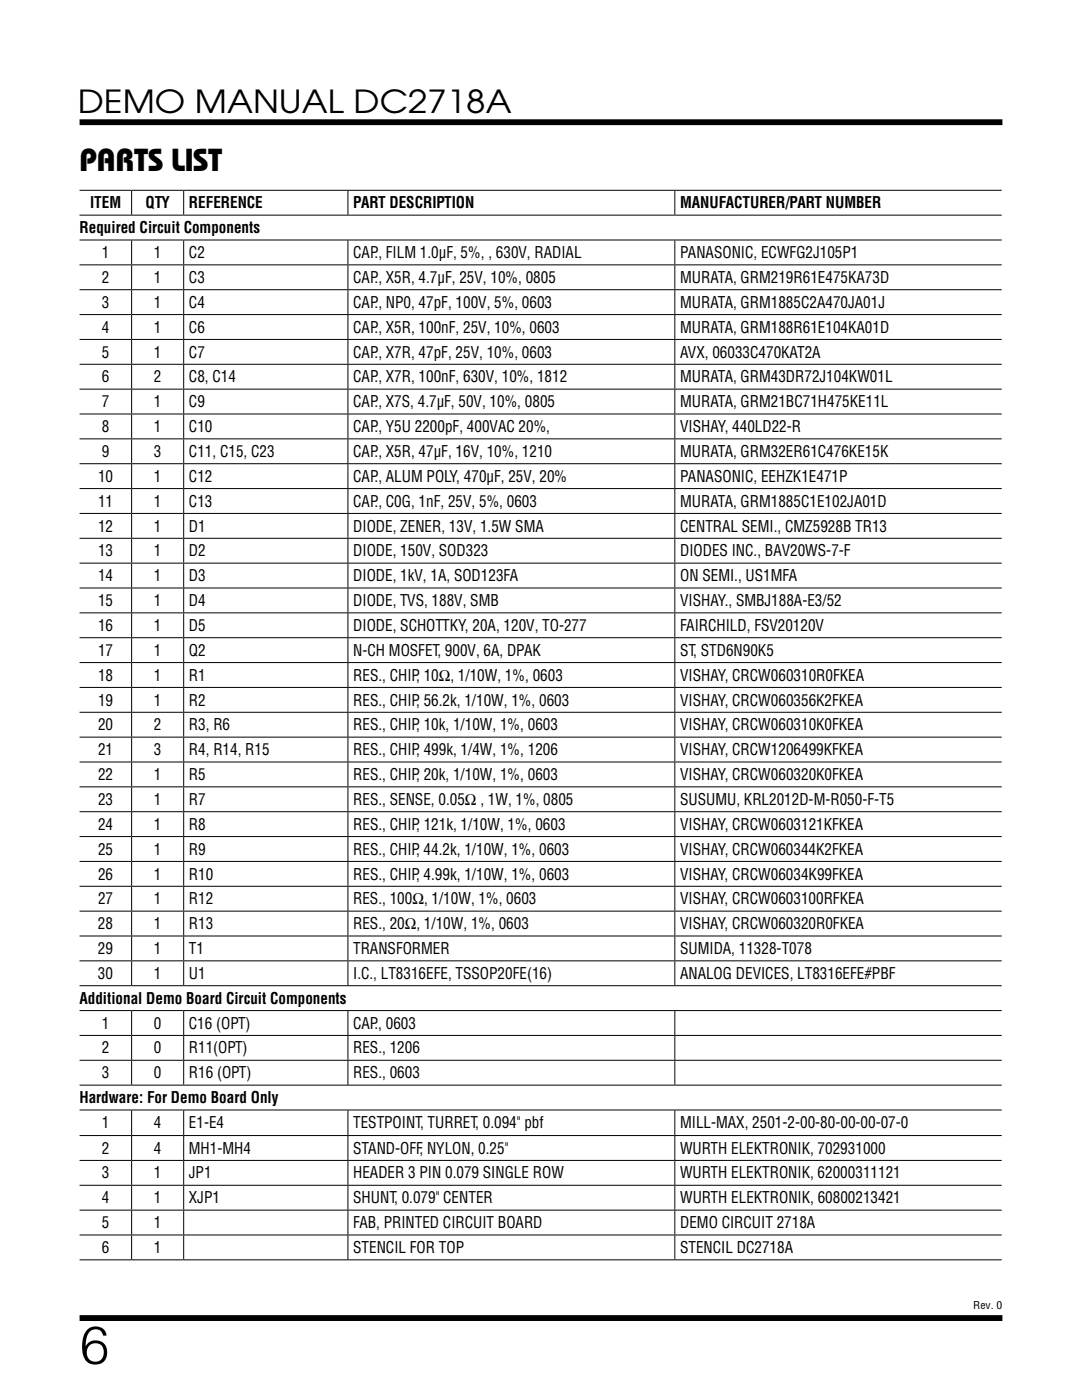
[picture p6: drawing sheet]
<svg xmlns="http://www.w3.org/2000/svg" width="216mm" height="279mm" viewBox="0 0 216 279" stroke-linecap="round" stroke-linejoin="round" font-family="sans-serif">
<defs><g id="words">
<text font-size="10.6" x="15.9" y="272.2">6</text>
<g font-size="6.3">
<text x="15.5" y="22.5">DEMO MANUAL DC2718A</text>
<text x="15.9" y="34.1">PARTS LIST</text>
</g>
<g font-size="3.2">
<text x="18" y="41.6">ITEM</text>
<text x="29" y="41.6">QTY</text>
<text x="37.7" y="41.6">REFERENCE</text>
<text x="70.5" y="41.6">PART DESCRIPTION</text>
<text x="135.7" y="41.6">MANUFACTURER/PART NUMBER</text>
<text x="15.9" y="46.6">Required Circuit Components</text>
<text x="20.3" y="51.5">1</text>
<text x="30.7" y="51.5">1</text>
<text x="37.7" y="51.5">C2</text>
<text x="70.5" y="51.5">CAP., FILM 1.0µF, 5%, , 630V, RADIAL</text>
<text x="135.7" y="51.5">PANASONIC, ECWFG2J105P1</text>
<text x="20.3" y="56.5">2</text>
<text x="30.7" y="56.5">1</text>
<text x="37.7" y="56.5">C3</text>
<text x="70.5" y="56.5">CAP., X5R, 4.7µF, 25V, 10%, 0805</text>
<text x="135.7" y="56.5">MURATA, GRM219R61E475KA73D</text>
<text x="20.3" y="61.4">3</text>
<text x="30.7" y="61.4">1</text>
<text x="37.7" y="61.4">C4</text>
<text x="70.5" y="61.4">CAP., NP0, 47pF, 100V, 5%, 0603</text>
<text x="135.7" y="61.4">MURATA, GRM1885C2A470JA01J</text>
<text x="20.3" y="66.4">4</text>
<text x="20.3" y="71.4">5</text>
<text x="30.7" y="66.4">1</text>
<text x="30.7" y="71.4">1</text>
<text x="37.7" y="66.4">C6</text>
<text x="37.7" y="71.4">C7</text>
<text x="70.5" y="66.4">CAP., X5R, 100nF, 25V, 10%, 0603</text>
<text x="70.5" y="71.4">CAP., X7R, 47pF, 25V, 10%, 0603</text>
<text x="135.7" y="66.4">MURATA, GRM188R61E104KA01D</text>
<text x="135.7" y="71.4">AVX, 06033C470KAT2A</text>
<text x="20.3" y="76.3">6</text>
<text x="30.7" y="76.3">2</text>
<text x="37.7" y="76.3">C8, C14</text>
<text x="70.5" y="76.3">CAP., X7R, 100nF, 630V, 10%, 1812</text>
<text x="135.7" y="76.3">MURATA, GRM43DR72J104KW01L</text>
<text x="20.3" y="81.3">7</text>
<text x="30.7" y="81.3">1</text>
<text x="37.7" y="81.3">C9</text>
<text x="70.5" y="81.3">CAP., X7S, 4.7µF, 50V, 10%, 0805</text>
<text x="135.7" y="81.3">MURATA, GRM21BC71H475KE11L</text>
<text x="20.3" y="86.2">8</text>
<text x="30.7" y="86.2">1</text>
<text x="37.7" y="86.2">C10</text>
<text x="70.5" y="86.2">CAP., Y5U 2200pF, 400VAC 20%,</text>
<text x="135.7" y="86.2">VISHAY, 440LD22-R</text>
<text x="20.3" y="91.2">9</text>
<text x="30.7" y="91.2">3</text>
<text x="37.7" y="91.2">C11, C15, C23</text>
<text x="70.5" y="91.2">CAP., X5R, 47µF, 16V, 10%, 1210</text>
<text x="135.7" y="91.2">MURATA, GRM32ER61C476KE15K</text>
<text x="19.6" y="96.1">10</text>
<text x="19.6" y="101.1">11</text>
<text x="30.7" y="96.1">1</text>
<text x="30.7" y="101.1">1</text>
<text x="37.7" y="96.1">C12</text>
<text x="37.7" y="101.1">C13</text>
<text x="70.5" y="96.1">CAP., ALUM POLY, 470µF, 25V, 20%</text>
<text x="70.5" y="101.1">CAP., C0G, 1nF, 25V, 5%, 0603</text>
<text x="135.7" y="96.1">PANASONIC, EEHZK1E471P</text>
<text x="135.7" y="101.1">MURATA, GRM1885C1E102JA01D</text>
<text x="19.6" y="106.1">12</text>
<text x="30.7" y="106.1">1</text>
<text x="37.7" y="106.1">D1</text>
<text x="70.5" y="106.1">DIODE, ZENER, 13V, 1.5W SMA</text>
<text x="135.7" y="106.1">CENTRAL SEMI., CMZ5928B TR13</text>
<text x="19.6" y="111">13</text>
<text x="30.7" y="111">1</text>
<text x="37.7" y="111">D2</text>
<text x="70.5" y="111">DIODE, 150V, SOD323</text>
<text x="135.7" y="111">DIODES INC., BAV20WS-7-F</text>
<text x="19.6" y="116">14</text>
<text x="30.7" y="116">1</text>
<text x="37.7" y="116">D3</text>
<text x="70.5" y="116">DIODE, 1kV, 1A, SOD123FA</text>
<text x="135.7" y="116">ON SEMI., US1MFA</text>
<text x="19.6" y="121">15</text>
<text x="19.6" y="125.9">16</text>
<text x="30.7" y="121">1</text>
<text x="30.7" y="125.9">1</text>
<text x="37.7" y="121">D4</text>
<text x="37.7" y="125.9">D5</text>
<text x="70.5" y="121">DIODE, TVS, 188V, SMB</text>
<text x="70.5" y="125.9">DIODE, SCHOTTKY, 20A, 120V, TO-277</text>
<text x="135.7" y="121">VISHAY., SMBJ188A-E3/52</text>
<text x="135.7" y="125.9">FAIRCHILD, FSV20120V</text>
<text x="19.6" y="130.9">17</text>
<text x="30.7" y="130.9">1</text>
<text x="37.7" y="130.9">Q2</text>
<text x="70.5" y="130.9">N-CH MOSFET, 900V, 6A, DPAK</text>
<text x="135.7" y="130.9">ST, STD6N90K5</text>
<text x="19.6" y="135.8">18</text>
<text x="30.7" y="135.8">1</text>
<text x="37.7" y="135.8">R1</text>
<text x="70.5" y="135.8">RES., CHIP, 10Ω, 1/10W, 1%, 0603</text>
<text x="135.7" y="135.8">VISHAY, CRCW060310R0FKEA</text>
<text x="19.6" y="140.8">19</text>
<text x="30.7" y="140.8">1</text>
<text x="37.7" y="140.8">R2</text>
<text x="70.5" y="140.8">RES., CHIP, 56.2k, 1/10W, 1%, 0603</text>
<text x="135.7" y="140.8">VISHAY, CRCW060356K2FKEA</text>
<text x="19.6" y="145.8">20</text>
<text x="30.7" y="145.8">2</text>
<text x="37.7" y="145.8">R3, R6</text>
<text x="70.5" y="145.8">RES., CHIP, 10k, 1/10W, 1%, 0603</text>
<text x="135.7" y="145.8">VISHAY, CRCW060310K0FKEA</text>
<text x="19.6" y="150.7">21</text>
<text x="19.6" y="155.7">22</text>
<text x="30.7" y="150.7">3</text>
<text x="30.7" y="155.7">1</text>
<text x="37.7" y="150.7">R4, R14, R15</text>
<text x="37.7" y="155.7">R5</text>
<text x="70.5" y="150.7">RES., CHIP, 499k, 1/4W, 1%, 1206</text>
<text x="70.5" y="155.7">RES., CHIP, 20k, 1/10W, 1%, 0603</text>
<text x="135.7" y="155.7">VISHAY, CRCW060320K0FKEA</text>
<text x="135.7" y="150.7">VISHAY, CRCW1206499KFKEA</text>
<text x="19.6" y="160.7">23</text>
<text x="30.7" y="160.7">1</text>
<text x="37.7" y="160.7">R7</text>
<text x="70.5" y="160.7">RES., SENSE, 0.05Ω , 1W, 1%, 0805</text>
<text x="135.7" y="160.7">SUSUMU, KRL2012D-M-R050-F-T5</text>
<text x="19.6" y="165.6">24</text>
<text x="30.7" y="165.6">1</text>
<text x="37.7" y="165.6">R8</text>
<text x="70.5" y="165.6">RES., CHIP, 121k, 1/10W, 1%, 0603</text>
<text x="135.7" y="165.6">VISHAY, CRCW0603121KFKEA</text>
<text x="19.6" y="170.6">25</text>
<text x="30.7" y="170.6">1</text>
<text x="37.7" y="170.6">R9</text>
<text x="70.5" y="170.6">RES., CHIP, 44.2k, 1/10W, 1%, 0603</text>
<text x="135.7" y="170.6">VISHAY, CRCW060344K2FKEA</text>
<text x="19.6" y="175.5">26</text>
<text x="30.7" y="175.5">1</text>
<text x="37.7" y="175.5">R10</text>
<text x="70.5" y="175.5">RES., CHIP, 4.99k, 1/10W, 1%, 0603</text>
<text x="135.7" y="175.5">VISHAY, CRCW06034K99FKEA</text>
<text x="19.6" y="185.4">28</text>
<text x="19.6" y="180.5">27</text>
<text x="30.7" y="185.4">1</text>
<text x="30.7" y="180.5">1</text>
<text x="37.7" y="185.4">R13</text>
<text x="37.7" y="180.5">R12</text>
<text x="70.5" y="185.4">RES., 20Ω, 1/10W, 1%, 0603</text>
<text x="70.5" y="180.5">RES., 100Ω, 1/10W, 1%, 0603</text>
<text x="135.7" y="185.4">VISHAY, CRCW060320R0FKEA</text>
<text x="135.7" y="180.5">VISHAY, CRCW0603100RFKEA</text>
<text x="19.5" y="190.4">29</text>
<text x="30.7" y="190.4">1</text>
<text x="37.7" y="190.4">T1</text>
<text x="70.5" y="190.4">TRANSFORMER</text>
<text x="135.7" y="190.4">SUMIDA, 11328-T078</text>
<text x="19.5" y="195.4">30</text>
<text x="30.7" y="195.4">1</text>
<text x="37.7" y="195.4">U1</text>
<text x="70.5" y="195.4">I.C., LT8316EFE, TSSOP20FE(16)</text>
<text x="135.7" y="195.4">ANALOG DEVICES, LT8316EFE#PBF</text>
<text x="15.9" y="200.3">Additional Demo Board Circuit Components</text>
<text x="20.3" y="205.3">1</text>
<text x="30.7" y="205.3">0</text>
<text x="37.7" y="205.3">C16 (OPT)</text>
<text x="70.5" y="205.3">CAP., 0603</text>
<text x="20.3" y="210.2">2</text>
<text x="20.3" y="215.2">3</text>
<text x="30.7" y="210.2">0</text>
<text x="30.7" y="215.2">0</text>
<text x="37.7" y="210.2">R11(OPT)</text>
<text x="37.7" y="215.2">R16 (OPT)</text>
<text x="70.5" y="210.2">RES., 1206</text>
<text x="70.5" y="215.2">RES., 0603</text>
<text x="15.9" y="220.2">Hardware: For Demo Board Only</text>
<text x="20.3" y="225.1">1</text>
<text x="30.7" y="225.1">4</text>
<text x="37.7" y="225.1">E1-E4</text>
<text x="70.5" y="225.1">TESTPOINT, TURRET, 0.094&quot; pbf</text>
<text x="135.7" y="225.1">MILL-MAX, 2501-2-00-80-00-00-07-0</text>
<text x="20.3" y="230.2">2</text>
<text x="30.7" y="230.2">4</text>
<text x="37.7" y="230.2">MH1-MH4</text>
<text x="70.5" y="230.2">STAND-OFF, NYLON, 0.25&quot;</text>
<text x="135.7" y="230.2">WURTH ELEKTRONIK, 702931000</text>
<text x="20.3" y="235.2">3</text>
<text x="30.7" y="235.2">1</text>
<text x="37.7" y="235.2">JP1</text>
<text x="70.5" y="235.2">HEADER 3 PIN 0.079 SINGLE ROW</text>
<text x="135.7" y="235.2">WURTH ELEKTRONIK, 62000311121</text>
<text x="20.3" y="240.1">4</text>
<text x="20.3" y="245.1">5</text>
<text x="30.7" y="240.1">1</text>
<text x="30.7" y="245.1">1</text>
<text x="37.7" y="240.1">XJP1</text>
<text x="70.5" y="240.2">SHUNT, 0.079&quot; CENTER</text>
<text x="70.5" y="245.1">FAB, PRINTED CIRCUIT BOARD</text>
<text x="135.7" y="240.2">WURTH ELEKTRONIK, 60800213421</text>
<text x="135.7" y="245.1">DEMO CIRCUIT 2718A</text>
<text x="20.3" y="250.1">6</text>
<text x="30.7" y="250.1">1</text>
<text x="70.5" y="250.1">STENCIL FOR TOP</text>
<text x="135.7" y="250.1">STENCIL DC2718A</text>
</g>
<text font-size="2.1" x="194.2" y="261.2">Rev. 0</text>
</g></defs>
<path d="M15.9 24.4h184.1M15.9 263h184.1" fill="none" stroke="#000" stroke-width="1.2" stroke-linecap="butt"/>
<g fill="none" stroke="#000" stroke-width=".2">
<path d="M15.9 38h184M26.3 38.1v4.7M36.7 38.1v4.7M69.4 38.1v4.7M134.7 38.1v4.7M15.9 42.9h184M15.9 47.9h184M15.9 52.9h184M15.9 57.8h184M26.3 48v4.8M26.3 52.9v4.8M26.3 57.9v4.8"/>
<path d="M36.7 48v4.8M36.7 52.9v4.8M36.7 57.9v4.8M69.4 48v4.8M69.4 52.9v4.8M69.4 57.9v4.8M134.7 48v4.8M134.7 52.9v4.8M134.7 57.9v4.8M15.9 62.8h184M15.9 67.7h184M15.9 72.7h184"/>
<path d="M15.9 77.7h184M26.3 62.9v4.8M26.3 67.8v4.8M26.3 72.8v4.8M26.3 77.8v4.7M36.7 62.9v4.8M36.7 67.8v4.8M36.7 72.8v4.8M36.7 77.8v4.7M69.4 62.9v4.8M69.4 67.8v4.8M69.4 72.8v4.8"/>
<path d="M69.4 77.8v4.7M134.7 62.9v4.8M134.7 67.8v4.8M134.7 72.8v4.8M134.7 77.8v4.7M15.9 82.6h184M15.9 87.6h184M15.9 92.5h184M15.9 97.5h184M26.3 82.7v4.8M26.3 87.7v4.8M26.3 92.6v4.8"/>
<path d="M26.3 97.6v4.8M36.7 82.7v4.8M36.7 87.7v4.8M36.7 92.6v4.8M36.7 97.6v4.8M69.4 82.7v4.8M69.4 87.7v4.8M69.4 92.6v4.8M69.4 97.6v4.8M134.7 82.7v4.8M134.7 87.7v4.8M134.7 92.6v4.8"/>
<path d="M134.7 97.6v4.8M15.9 102.5h184M15.9 107.4h184M15.9 112.4h184M15.9 117.3h184M26.3 102.6v4.7M26.3 107.5v4.8M26.3 112.5v4.8M26.3 117.4v4.8M36.7 102.6v4.7M36.7 107.5v4.8M36.7 112.5v4.8"/>
<path d="M36.7 117.4v4.8M69.4 102.6v4.7M69.4 107.5v4.8M69.4 112.5v4.8M69.4 117.4v4.8M134.7 102.6v4.7M134.7 107.5v4.8M134.7 112.5v4.8M134.7 117.4v4.8M15.9 122.3h184M15.9 127.3h184M15.9 132.2h184"/>
<path d="M15.9 137.2h184M26.3 122.4v4.8M26.3 127.4v4.7M26.3 132.3v4.8M26.3 137.3v4.8M36.7 122.4v4.8M36.7 127.4v4.7M36.7 132.3v4.8M36.7 137.3v4.8M69.4 122.4v4.8M69.4 127.4v4.7M69.4 132.3v4.8"/>
<path d="M69.4 137.3v4.8M134.7 122.4v4.8M134.7 127.4v4.7M134.7 132.3v4.8M134.7 137.3v4.8M15.9 142.2h184M15.9 147.1h184M15.9 152.1h184M15.9 157h184M26.3 142.2v4.8M26.3 147.2v4.8M26.3 152.2v4.7"/>
<path d="M26.3 157.1v4.8M36.7 142.2v4.8M36.7 147.2v4.8M36.7 152.2v4.7M36.7 157.1v4.8M69.4 142.2v4.8M69.4 147.2v4.8M69.4 152.2v4.7M69.4 157.1v4.8M134.7 142.2v4.8M134.7 147.2v4.8M134.7 152.2v4.7"/>
<path d="M134.7 157.1v4.8M15.9 162h184M15.9 167h184M15.9 171.9h184M15.9 176.9h184M26.3 162.1v4.8M26.3 167v4.8M26.3 172v4.8M26.3 177v4.7M36.7 162.1v4.8M36.7 167v4.8M36.7 172v4.8"/>
<path d="M36.7 177v4.7M69.4 162.1v4.8M69.4 167v4.8M69.4 172v4.8M69.4 177v4.7M134.7 162.1v4.8M134.7 167v4.8M134.7 172v4.8M134.7 177v4.7M15.9 181.8h184M15.9 186.8h184M15.9 191.8h184"/>
<path d="M15.9 196.7h184M26.3 181.9v4.8M26.3 186.9v4.8M26.3 191.8v4.8M36.7 181.9v4.8M36.7 186.9v4.8M36.7 191.8v4.8M69.4 181.9v4.8M69.4 186.9v4.8M69.4 191.8v4.8M134.7 181.9v4.8M134.7 186.9v4.8"/>
<path d="M134.7 191.8v4.8M15.9 201.7h184M15.9 206.6h184M15.9 211.6h184M15.9 216.6h184M26.3 201.8v4.8M26.3 206.7v4.8M26.3 211.7v4.8M36.7 201.8v4.8M36.7 206.7v4.8M36.7 211.7v4.8M69.4 201.8v4.8"/>
<path d="M69.4 206.7v4.8M69.4 211.7v4.8M134.7 201.8v4.8M134.7 206.7v4.8M134.7 211.7v4.8M15.9 221.5h184M15.9 226.6h184M15.9 231.6h184M15.9 236.5h184M26.3 221.6v4.9M26.3 226.7v4.8M26.3 231.7v4.8"/>
<path d="M26.3 236.6v4.8M36.7 221.6v4.9M36.7 226.7v4.8M36.7 231.7v4.8M36.7 236.6v4.8M69.4 221.6v4.9M69.4 226.7v4.8M69.4 231.7v4.8M69.4 236.6v4.8M134.7 221.6v4.9M134.7 226.7v4.8M134.7 231.7v4.8"/>
<path d="M134.7 236.6v4.8M15.9 241.5h184M15.9 246.5h184M15.9 251.4h184M26.3 241.6v4.8M26.3 246.6v4.7M36.7 241.6v4.8M36.7 246.6v4.7M69.4 241.6v4.8M69.4 246.6v4.7M134.7 241.6v4.8M134.7 246.6v4.7"/>
</g>
<use href="#words"/>
</svg>
